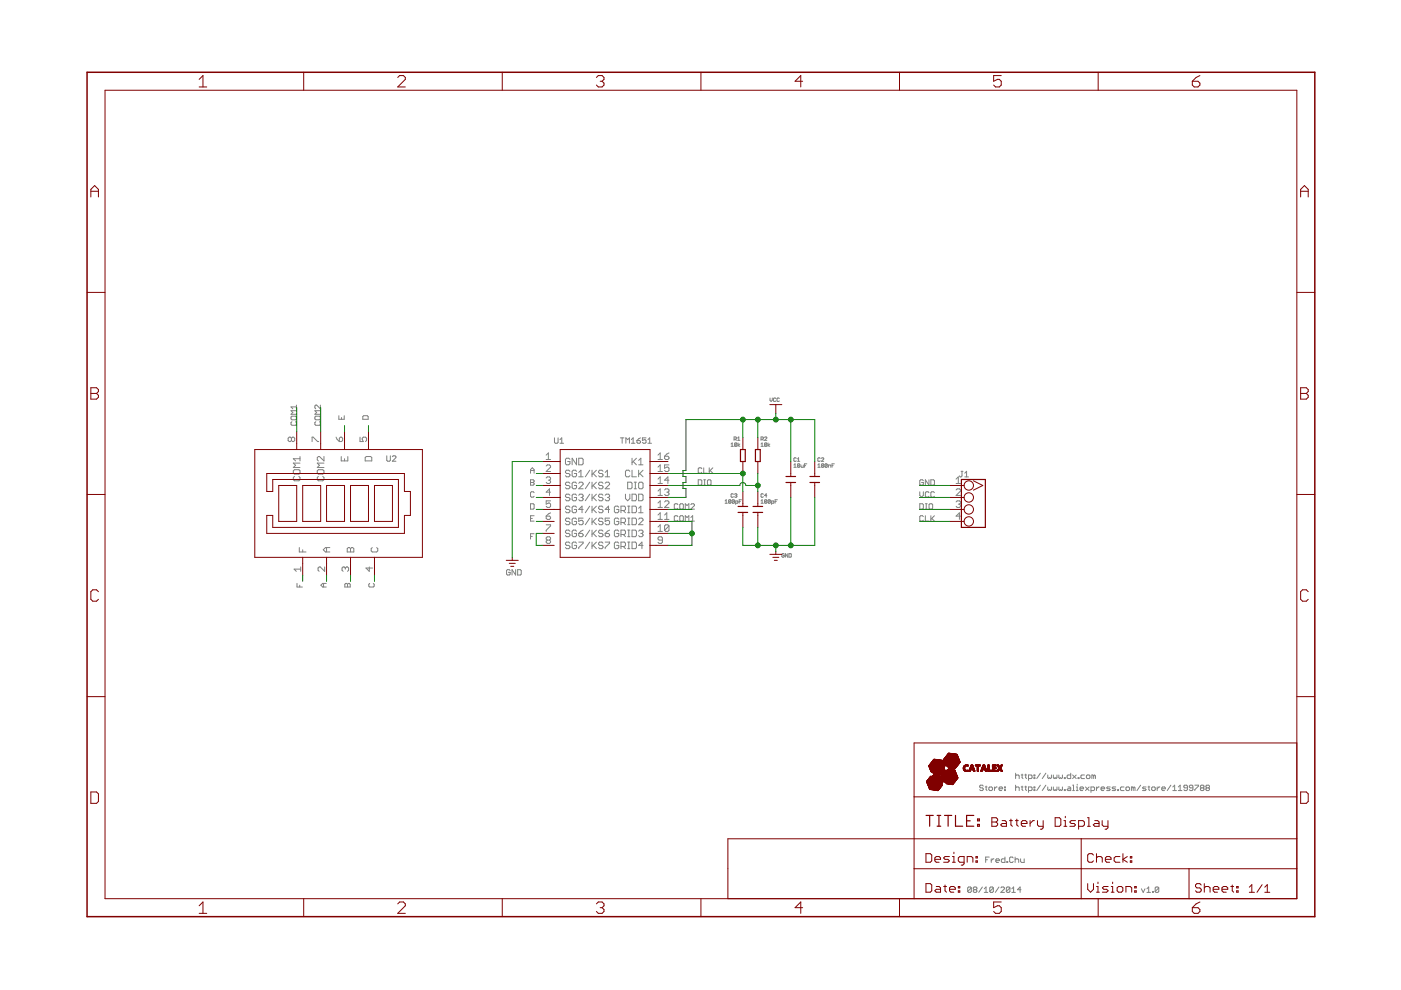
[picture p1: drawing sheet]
<svg xmlns="http://www.w3.org/2000/svg" width="297mm" height="210mm" viewBox="0 0 297 210" stroke-linecap="round" stroke-linejoin="round" font-family="sans-serif">
<g fill="none" stroke="#808080" stroke-width=".21">
<path d="M61.8 92.9l-.2-.2-.5 .2v.5l.2 .2 .5-.2M61.8 92.9l.2-.2 .5 .2v.5l-.2 .2-.5-.2M61.8 92.9v.5M61.9 89.4l-.2 .2v.4l.2 .2h.8l.1-.2v-.4l-.1-.2M61.9 88.2h.8l.1 .2v.4l-.1 .2h-.8l-.2-.2v-.4zM62.2 99.8l.2-.2h1l.2 .2v.5l-.2 .2h-1l-.2-.2zM62.8 85.9v.8M62.8 87.1h-1.1l.4 .4-.4 .3h1.1M62.8 86.3h-1.1l.4 .4M63.6 98.2h-1.4l.5 .5-.5 .4h1.4M63.6 96.8v.9M63.6 97.3h-1.4l.5 .4"/>
<path d="M66.2 93.6v-.9h.2l.9 .9h.3M67 89.4l-.2 .2v.4l.2 .2h.7l.2-.2v-.4l-.2-.2M67 88.2h.7l.2 .2v.4l-.2 .2h-.7l-.2-.2v-.4zM67.5 99.6h.9l.3 .2v.5l-.3 .2h-.9l-.2-.2v-.5zM67.9 87.1h-1.1l.3 .4-.3 .3h1.1M67.9 85.9v.8l-.8-.8-.3 .2v.4l.2 .2M68.7 96.8v.9l-1-.9-.4 .2v.5l.2 .2M68.7 98.2h-1.4l.4 .5-.4 .4h1.4M71.2 92.7l.7 .9M71.8 88.1v.8h1.2v-.8M71.9 92.9l.5-.2 .2 .2v.5l-.2 .2h-.5zM72.3 96.8v.9h1.4v-.9"/>
<path d="M72.4 88.5v.4M73 97.3v.4M76.3 92.7v.9h.7l-.2-.7 .2-.2h.5l.2 .2v.5l-.2 .2M77.1 88.1h.8l.2 .2v.6h-1.2v-.6zM77.4 97l.3-.2h.9l.2 .2v.7h-1.4zM82 96.6v1l.2 .2h.4l.2-.2v-1M83.2 96.8l.2-.2h.4l.1 .2v.2l-.7 .8h.7M112.5 99.8h.7M115.8 98.8l.2-.2h.5l.2 .2v.2l-.9 1h.9M115.8 96.5l.5-.5v1.4M115.8 97.4h.9M117.6 92.8v1l.2 .2h.3l.2-.2v-1"/>
<path d="M118.7 94h.8M118.7 93.2l.4-.4v1.2M120.8 97.4l-.2-.2h-.5l-.2 .2v.9l.2 .3h.5l.2-.3v-.4h-.4M120.8 99.9l-.2-.2h-.5l-.2 .5 .2 .2h.5l.2 .2v.3l-.2 .2h-.5l-.2-.2M122.2 97.2v1.4l-.9-1.4v1.4M122.2 99.9l-.2-.2h-.5l-.2 .2v1l.2 .2h.5l.2-.2v-.5h-.4M122.7 97.2h.7l.2 .2v.9l-.2 .3h-.7zM125 99.7l-.9 1.4M125.5 99.7v1.4M126.4 99.7l-.9 .9M127.8 99.9l-.2-.2h-.5l-.2 .5 .2 .2h.5l.2 .5-.2 .2h-.5l-.2-.2M131.5 92.8h.8"/>
<path d="M131.9 92.8v1.2M132.7 94v-1.2l.4 .4 .4-.4v1.2M133.5 99.9l-.2-.2h-.5l-.2 .2v1l.2 .2h.5l.2-.2M133.9 93.2l.3-.4v1.2M133.9 94h.7M134 99.7v1.4h.9M134 97.2v1.4M134.2 97.9l.7 .7M134.9 97.2l-.9 .9M135 93.4h.6l.2 .4-.2 .2h-.4l-.2-.2zM135.4 98.6h.9M135.4 97.6l.5-.4v1.4"/>
<path d="M135.4 99.7v1.4M135.8 92.8l-.8 .6M136.3 99.7l-.9 .9M137 92.8h-.8v.6l.4-.2 .4 .2v.4l-.2 .2h-.4l-.2-.2M137.4 94h.7M137.4 93.2l.4-.4v1.2M139.5 97.4h.9M139.5 100h.9M139.5 96.5l.5-.5v1.4M139.5 99l.5-.4v1.4M140.9 96.7h.7l.2 .5-.2 .2h-.5l-.2-.2zM141.8 98.6h-.9v.7l.5-.3 .4 .3v.4l-.2 .3h-.5l-.2-.3"/>
<path d="M141.8 96l-.9 .7M148.8 99.4l-.2-.2h-.4l-.2 .2v.7l.2 .2h.4l.2-.2M149.2 99.2v1.1h.8M150.4 99.2v1.1M150.6 99.8l.5 .5M151.1 99.2l-.7 .7M155 94.1l.2-.2v.7M155 94.6h.5M155.6 93.1h.4l.1-.3-.5-.2v.8M155.9 93.1l.2 .3M156.2 94v.5h-.5M156.2 94h-.5v.5"/>
<path d="M156.2 94l-.5 .5M156.4 92.9l.2-.3v.8M156.4 93.4h.5M156.5 93.9v.7M156.9 94.1l-.4 .3 .4 .2M161.4 94.6h.4M161.4 94.1l.2-.2v.7M161.4 93.1h.3l.1-.3-.4-.2v.8M161.6 93.1l.2 .3M162.1 92.8h.5l-.5 .6h.5M162.6 94v.5h-.5M162.6 94h-.5v.5"/>
<path d="M162.6 94l-.5 .5M162.8 93.9v.7M163.2 94.1l-.4 .3 .4 .2M163.3 84.4v.5l.2 .2 .2-.2v-.5M164.5 84.5h-.5v.5h.5M165.2 84.5h-.5v.5h.5M168.3 98.6l.3-.3v.8M168.3 99.1h.5M168.8 97.2l-.1-.1-.4 .1v.5h.5M169.1 97.8h.5M169.1 97.3l.2-.2v.7M169.6 98.5l-.2-.2-.3 .2v.5"/>
<path d="M169.6 98.5v.5l-.2 .1-.3-.1M169.6 98.5l-.5 .5M169.8 98.6l.1 .5h.4v-.5M170.6 98.7h.2M171.1 98.3h-.5v.8M173.4 99.1h.5M173.4 98.6l.3-.3v.8M173.9 97.2l-.1-.1-.4 .1v.5h.5M174.2 97.2l.1-.1 .3 .1-.4 .6h.4M174.6 98.5v.5l-.1 .1-.3-.1M174.6 98.5l-.1-.2-.3 .2v.5M174.6 98.5l-.4 .5"/>
<path d="M175.4 98.5l-.1 .6-.4-.1M175.4 98.5l-.1-.2-.4 .2v.5M175.4 98.5l-.5 .5M175.6 99.1v-.5h.4l.1 .5M176.4 98.7h.2M176.9 98.3h-.5v.8M203.8 99.9h.4M204 99.9v1l-.2 .2-.4-.2M62.4 101l-.2 .2v.5l.2 .2h1l.2-.2v-.5l-.2-.2M63.5 116.1v.9h1.4M64.2 116.6v.4M67.5 101l-.2 .2v.5l.2 .2h.9l.3-.2v-.5l-.3-.2"/>
<path d="M69.2 116.1v.9M69.9 116.1h-.9l-.5 .5 .5 .4h.9M73.6 116.3l.3-.2 .4 .2 .5-.2 .2 .2v.7h-1.4zM74.3 116.3v.7M78.9 116.1l-.2 .2v.5l.2 .2h1l.2-.2v-.5l-.2-.2M112.5 100.3v-.7l.4-.4 .3 .4v.7M112.5 101.7h.6l.1 .2-.1 .4 .1 .4-.1 .2h-.6zM112.5 106.8h.6l.1 .2v.8l-.1 .1h-.6zM112.5 102.3h.6M112.5 109.9h.4M112.5 113.7h.4M113.2 104.5l-.1-.2h-.4l-.2 .2v.7l.2 .2h.4l.1-.2"/>
<path d="M113.2 109.3h-.7v1.2h.7M113.2 113.2h-.7v1.1M115.8 101.3l.2-.2h.5l.2 .2-.2 .5M115.8 109.4h.7l.2 .5-.2 .2h-.5l-.2-.2zM115.8 111.3h.9v.2l-.9 .9v.3M116 114.5l-.2 .2 .2 .5h.5l.2-.2-.2-.5M116 114.5l-.2-.2 .2-.5h.5l.2 .2-.2 .5M116 114.5h.5M116.3 101.8h.2M116.5 101.8l.2 .2-.2 .5h-.5l-.2-.2M116.7 106.2h-.9v.7l.5-.2 .4 .2v.5l-.2 .2h-.5l-.2-.2M116.7 104.4h-.9l.7-.7v1.4"/>
<path d="M116.7 108.7l-.9 .7M120.8 105l-.2-.2h-.5l-.2 .4 .2 .3h.5l.2 .2v.2l-.2 .3h-.5l-.2-.3M120.8 102.5l-.2-.3h-.5l-.2 .5 .2 .2h.5l.2 .3v.2l-.2 .2h-.5l-.2-.2M120.8 107.5l-.2-.2h-.5l-.2 .5 .2 .2h.5l.2 .2v.3l-.2 .2h-.5l-.2-.2M120.8 110.1l-.2-.2h-.5l-.2 .4 .2 .3h.5l.2 .2v.2l-.2 .3h-.5l-.2-.3M120.8 112.6l-.2-.2h-.5l-.2 .5 .2 .2h.5l.2 .2v.3l-.2 .2h-.5l-.2-.2M120.8 115.2l-.2-.3h-.5l-.2 .5 .2 .2h.5l.2 .3v.2l-.2 .2h-.5l-.2-.2M122.2 105l-.2-.2h-.5l-.2 .2v.9l.2 .3h.5l.2-.3v-.4h-.4M122.2 102.5l-.2-.3h-.5l-.2 .3v.9l.2 .2h.5l.2-.2v-.5h-.4M122.2 107.5l-.2-.2h-.5l-.2 .2v1l.2 .2h.5l.2-.2v-.5h-.4M122.2 110.1l-.2-.2h-.5l-.2 .2v.9l.2 .3h.5l.2-.3v-.4h-.4M122.2 112.6l-.2-.2h-.5l-.2 .2v1l.2 .2h.5l.2-.2v-.5h-.4"/>
<path d="M122.2 115.2l-.2-.3h-.5l-.2 .3v.9l.2 .2h.5l.2-.2v-.5h-.4M122.7 105l.2-.2h.5l.2 .2-.2 .5M122.7 102.5l.2-.3h.5l.2 .3v.2l-.9 .9h.9M122.7 113.1h.7l.2 .5-.2 .2h-.5l-.2-.2zM122.7 114.9h.9v.3l-.9 .9v.2M122.7 101.1h.9M122.7 100.2l.5-.5v1.4M123.2 105.5h.2M123.4 105.5l.2 .2-.2 .5h-.5l-.2-.3M123.6 109.9h-.9v.7l.5-.3 .4 .3v.4l-.2 .3h-.5l-.2-.3M123.6 108h-.9l.7-.7v1.4M123.6 112.4l-.9 .7"/>
<path d="M125 102.2l-.9 1.4M125 104.8l-.9 1.4M125 107.3l-.9 1.4M125 109.9l-.9 1.4M125 112.4l-.9 1.4M125 114.9l-.9 1.4M125.5 102.2v1.4M125.5 104.8v1.4M125.5 107.3v1.4M125.5 109.9v1.4M125.5 112.4v1.4M125.5 114.9v1.4"/>
<path d="M125.8 108l.6 .7M125.8 100.4l.6 .7M125.8 102.9l.6 .7M125.8 105.5l.6 .7M125.8 110.6l.6 .7M125.8 113.1l.6 .7M125.8 115.6l.6 .7M126.4 102.2l-.9 1M126.4 104.8l-.9 .9M126.4 107.3l-.9 .9M126.4 109.9l-.9 .9M126.4 112.4l-.9 .9"/>
<path d="M126.4 114.9l-.9 1M127.8 110.1l-.2-.2h-.5l-.2 .4 .2 .3h.5l.2 .4-.2 .3h-.5l-.2-.3M127.8 105l-.2-.2h-.5l-.2 .4 .2 .3h.5l.2 .4-.2 .3h-.5l-.2-.3M127.8 102.5l-.2-.3h-.5l-.2 .5 .2 .2h.5l.2 .5-.2 .2h-.5l-.2-.2M127.8 107.5l-.2-.2h-.5l-.2 .5 .2 .2h.5l.2 .5-.2 .2h-.5l-.2-.2M127.8 112.6l-.2-.2h-.5l-.2 .5 .2 .2h.5l.2 .5-.2 .2h-.5l-.2-.2M127.8 115.2l-.2-.3h-.5l-.2 .5 .2 .2h.5l.2 .5-.2 .2h-.5l-.2-.2M128.3 113.1h.7l.2 .5-.2 .2h-.5l-.2-.2zM128.3 100.2l.5-.5v1.4M128.3 102.5l.2-.3h.5l.2 .3v.2l-.9 .9h.9M128.3 101.1h.9M128.3 105l.2-.2h.5l.2 .2-.2 .5"/>
<path d="M128.3 114.9h.9v.3l-.9 .9v.2M128.8 105.5h.2M129 105.5l.2 .2-.2 .5h-.5l-.2-.3M129.2 109.9h-.9v.7l.5-.3 .4 .3v.4l-.2 .3h-.5l-.2-.3M129.2 108h-.9l.7-.7v1.4M129.2 112.4l-.9 .7M131.2 107.5l-.2-.2h-.5l-.2 .2v1l.2 .2h.5l.2-.2v-.5h-.5M131.2 110.1l-.2-.2h-.5l-.2 .2v.9l.2 .3h.5l.2-.3v-.4h-.5M131.2 112.6l-.2-.2h-.5l-.2 .2v1l.2 .2h.5l.2-.2v-.5h-.5M131.2 115.2l-.2-.3h-.5l-.2 .3v.9l.2 .2h.5l.2-.2v-.5h-.5M131.7 115.9h.7l.2-.3v-.4l-.2-.3h-.7v1.4M131.7 108.2h.7l.2-.2v-.5l-.2-.2h-.7v1.4"/>
<path d="M131.7 110.8h.7l.2-.2v-.5l-.2-.2h-.7v1.4M131.7 113.3h.7l.2-.2v-.5l-.2-.2h-.7v1.4M132.1 115.9l.5 .4M132.1 113.3l.5 .5M132.1 110.8l.5 .5M132.1 108.2l.5 .5M132.6 104.8v.9l.5 .5 .4-.5v-.9M133.1 102.2h.7l.2 .3v.9l-.2 .2h-.7zM133.1 107.3h.4M133.1 108.7h.4M133.1 109.9h.4M133.1 111.3h.4"/>
<path d="M133.1 112.4h.4M133.1 113.8h.4M133.1 114.9h.4M133.1 116.3h.4M133.3 107.3v1.4M133.3 109.9v1.4M133.3 112.4v1.4M133.3 114.9v1.4M134 104.8h.7l.2 .2v.9l-.2 .3h-.7zM134 114.9h.7l.2 .3v.9l-.2 .2h-.7zM134 112.4h.7l.2 .2v1l-.2 .2h-.7zM134 107.3h.7l.2 .2v1l-.2 .2h-.7z"/>
<path d="M134 109.9h.7l.2 .2v.9l-.2 .3h-.7zM134.5 102.2h.4M134.5 103.6h.4M134.7 102.2v1.4M135.4 112.6l.2-.2h.5l.2 .2-.2 .5M135.4 104.8h.7l.2 .2v.9l-.2 .3h-.7zM135.4 110.1l.2-.2h.5l.2 .2v.2l-.9 1h.9M135.4 108.7h.9M135.4 107.8l.5-.5v1.4M135.6 102.2h.5l.2 .3v.9l-.2 .2h-.5l-.2-.2v-.9zM135.6 100.4l.7 .7M135.9 113.1h.2"/>
<path d="M136.1 113.1l.2 .2-.2 .5h-.5l-.2-.2M136.3 115.6h-.9l.7-.7v1.4M139.5 102.5h.9M139.5 105.1h.9M139.5 107.6h.9M139.5 110.1h.9M139.5 111.7l.5-.4v1.4M139.5 101.6l.5-.5v1.4M139.5 104.1l.5-.4v1.4M139.5 106.7l.5-.5v1.4M139.5 109.2l.5-.5v1.4M139.5 112.7h.9"/>
<path d="M140.4 114.5h-.7l-.2-.2 .2-.5h.5l.2 .2v1l-.2 .2h-.5l-.2-.2M140.9 103.9l.2-.2h.5l.2 .2-.2 .5M140.9 106.4l.2-.2h.5l.2 .2v.3l-.9 .9h.9M140.9 110.1h.9M140.9 109.2l.5-.5v1.4M141.4 104.4h.2M141.6 104.4l.2 .2-.2 .5h-.5l-.2-.3M141.8 101.8h-.9l.7-.7v1.4M141.8 111.5l-.2-.2h-.5l-.2 .2v.9M141.8 111.5v.9l-.2 .3h-.5l-.2-.3M141.8 111.5l-.9 .9M143.7 107l-.2-.2h-.3l-.2 .2v.8l.2 .1h.3l.2-.1"/>
<path d="M143.7 109.5l-.2-.2h-.3l-.2 .2v.8l.2 .2h.3l.2-.2M144.1 107l.2-.2h.4l.2 .2v.8l-.2 .1h-.4l-.2-.1zM144.3 109.3h.4l.2 .2v.8l-.2 .2h-.4l-.2-.2v-.8zM145.3 110.5v-1.2l.4 .4 .3-.4v1.2M145.3 107.9v-1.1l.4 .4 .3-.4v1.1M146.5 107l.2-.2h.3l.2 .2v.2l-.7 .7h.7M146.5 110.5h.7M146.5 109.7l.4-.4v1.2M148 101.7h.6l.2 .2v.8l-.2 .2h-.6zM149.2 101.7h.4M149.2 102.9h.4M149.4 101.7v1.2"/>
<path d="M150.2 101.7h.4l.1 .2v.8l-.1 .2h-.4l-.2-.2v-.8zM153.7 106.2l.3-.2v.7M153.7 106.7h.5M155 106.1l-.2-.1-.3 .1v.5M155 106.1v.5l-.2 .1-.3-.1M155 106.1l-.5 .5M155.5 104.8l-.1-.1-.4 .1 .1 .6 .4-.1M155.7 106.1l-.1 .6-.4-.1M155.7 106.1l-.4-.1-.1 .6M155.7 106.1l-.5 .5M155.7 104.8l.4-.1 .1 .1-.1 .3M156 106.7l.5-.1-.2-.4h-.3v.8"/>
<path d="M156 105.1h.1M156.1 105.1l.1 .1-.1 .2-.4-.1M156.7 106.3h.3M157.2 106h-.5v.7M161.4 106.2l.2-.2v.7M161.4 106.7h.4M161.8 104.8l-.1-.1-.3 .1 .1 .6 .3-.1M162.6 106.1l-.1-.1-.4 .1v.5M162.6 106.1v.5l-.1 .1-.4-.1M162.6 106.1l-.5 .5M162.6 105.1h-.5l.4-.4v.7M163.3 106.1l-.1-.1-.4 .1v.5"/>
<path d="M163.3 106.1l-.1 .6-.4-.1M163.3 106.1l-.5 .5M163.6 106.7l.5-.1-.1-.4h-.4v.8M164.3 106.3h.3M164.8 106h-.5v.7M166.3 117.5l-.1-.1-.4 .1 .1 .6 .4-.1v-.2h-.3M167 117.4v.7l-.5-.7v.7M167.3 117.4l.5 .1-.1 .6h-.4zM195 106.8h.6l.2 .2v.8l-.2 .1h-.6zM195 104.3v.7l.4 .4 .4-.4v-.7M195.8 101.9l-.2-.2h-.4l-.2 .2v.8l.2 .2h.4l.2-.2v-.4h-.4M195.8 109.5l-.2-.2h-.4l-.2 .2v.8l.2 .2h.4l.2-.2"/>
<path d="M196.2 107.9h.4M196.2 106.8h.4M196.2 109.3v1.2h.8M196.4 106.8v1.1M197 104.5l-.2-.2h-.4l-.2 .2v.7l.2 .2h.4l.2-.2M197 101.7v1.2l-.8-1.2v1.2M197 107l.2-.2h.3l.2 .2v.8l-.2 .1h-.3l-.2-.1zM197.4 101.7h.5l.2 .2v.8l-.2 .2h-.5zM197.4 109.3v1.2M197.5 109.9l.6 .6M198.1 104.5l-.2-.2h-.4l-.1 .2v.7l.1 .2h.4l.2-.2M198.1 109.3l-.7 .8"/>
<path d="M202.7 101.6l.5-.5v1.4M202.7 102.5h.9M202.7 103.9l.2-.2h.5l.2 .2v.2l-.9 1h.9M202.7 106.4l.2-.2h.5l.2 .2-.2 .5M203.2 106.9h.2M203.4 106.9l.2 .2-.2 .5h-.5l-.2-.2M203.6 109.4h-.9l.7-.7v1.4M204.6 101.1h.7M204.6 100.3l.3-.4v1.2M63 123.7v.8h1.1M63.5 124.1v.4M63.8 120.7h-1.4l.4 .4"/>
<path d="M63.8 120.2v.9M68.6 123.7v.8M68.8 120.2v.9l-.9-.9h-.2l-.3 .2v.5l.3 .2M69.2 123.7h-.8l-.4 .4 .4 .4h.8M73.1 123.9l.2-.2 .4 .2 .4-.2 .2 .2v.6h-1.2zM73.2 120.4l-.2-.2-.5 .2v.5l.2 .2M73.2 120.4l.2-.2 .5 .2v.5l-.2 .2M73.2 120.4v.3M73.7 123.9v.6M78.3 120.2v.9l-.7-.7h1.4M78.4 123.7l-.2 .2v.4l.2 .2h.7l.2-.2v-.4l-.2-.2M108.2 121l-.2-.2h-.4l-.2 .2v.7l.2 .2h.4l.2-.2v-.4h-.4"/>
<path d="M109.3 120.8v1.1l-.7-1.1v1.1M109.7 120.8h.6l.2 .2v.7l-.2 .2h-.6zM208.5 166.7l-.2-.2h-.4l-.2 .4 .2 .1h.4l.2 .4-.2 .2h-.4l-.2-.2M208.9 166.9h.4M209.1 166.7v.7l.2 .2M209.7 167l.1-.1h.4l.2 .1v.4l-.2 .2h-.4l-.1-.2zM210.8 166.9v.7M211.4 166.9l-.6 .3M211.8 167.2h.8l-.2-.3h-.4l-.2 .1v.4l.2 .2h.4M213 166.9h.2v.1h-.2zM213 167.4h.2v.2h-.2zM215.3 167l.2-.1h.4l.2 .1v.6"/>
<path d="M215.3 163.9v1.2M215.3 166.5v1.1M215.3 164.5l.2-.2h.4l.2 .2v.6M216.5 166.9h.4M216.5 164.3h.4M216.7 164.1v.8l.2 .2M216.7 166.7v.7l.2 .2M217.3 166.9h.4M217.3 164.3h.4M217.5 164.1v.8l.2 .2M217.5 166.7v.7l.2 .2M218.1 167.6h.5l.2-.2v-.4l-.2-.1h-.5v1.1"/>
<path d="M218.1 165.1h.5l.2-.2v-.4l-.2-.2h-.5v1.2M219.2 166.9h.2v.1h-.2zM219.2 167.4h.2v.2h-.2zM219.2 164.3h.2v.2h-.2zM219.2 164.9h.2v.2h-.2zM220.6 166.5l-.8 1.1M220.6 163.9l-.8 1.2M221.7 166.5l-.7 1.1M221.7 163.9l-.7 1.2M222.1 164.3v.6l.3 .2 .1-.2 .2 .2 .2-.2v-.6M222.1 166.9v.5l.3 .2 .1-.2 .2 .2 .2-.2v-.5M223.3 166.9v.5l.2 .2 .2-.2 .2 .2 .2-.2v-.5"/>
<path d="M223.3 164.3v.6l.2 .2 .2-.2 .2 .2 .2-.2v-.6M224.5 164.3v.6l.2 .2 .2-.2 .2 .2 .2-.2v-.6M224.5 166.9v.5l.2 .2 .2-.2 .2 .2 .2-.2v-.5M225.7 167.4h.1v.2h-.1zM225.7 164.9h.1v.2h-.1zM226.4 166.9h.4l.2 .1v.6h-.6l-.1-.2 .1-.2h.6M227 163.9v1.2h-.6l-.1-.2v-.4l.1-.2h.6M227.4 166.5h.2v1.1M227.4 167.6h.4M227.4 164.3l.8 .8M228.2 164.3l-.8 .8M228.2 167.6h.4"/>
<path d="M228.2 166.9h.2v.7M228.4 166.3v.2M228.6 164.9h.2v.2h-.2zM229 167.2h.7l-.1-.3h-.4l-.2 .1v.4l.2 .2h.4M229.9 164.3h-.5l-.2 .2v.4l.2 .2h.5M230.1 166.9l.8 .7M230.3 164.5l.2-.2h.4l.2 .2v.4l-.2 .2h-.4l-.2-.2zM230.9 166.9l-.8 .7M231.3 167.6h.6l.2-.2v-.4l-.2-.1h-.6v1.1M231.9 164.5l-.4-.2v.8M231.9 164.5v.6M231.9 164.5l.2-.2 .2 .2v.6"/>
<path d="M232.5 166.9v.7M233 166.9l-.5 .3M233.4 167.2h.8l-.2-.3h-.4l-.2 .1v.4l.2 .2h.4M235.4 166.9h-.6l-.2 .1 .8 .4-.2 .2h-.6M236.6 166.9h-.6l-.2 .1 .2 .2h.4l.2 .2-.2 .2h-.6M237 167.4h.2v.2h-.2zM238.3 166.9h-.6l-.1 .1v.4l.1 .2h.6M238.7 167l.2-.1h.4l.2 .1v.4l-.2 .2h-.4l-.2-.2zM240.3 167l-.4-.1v.7M240.3 167v.6M240.3 167l.2-.1 .1 .1v.6M241.8 166.5l-.7 1.1"/>
<path d="M243 166.9h-.6l-.2 .1 .8 .4-.2 .2h-.6M243.4 166.9h.4M243.6 166.7v.7l.2 .2M244.2 167l.2-.1h.4l.1 .1v.4l-.1 .2h-.4l-.2-.2zM245.3 166.9v.7M245.9 166.9l-.6 .3M246.3 167.2h.8l-.2-.3h-.4l-.2 .1v.4l.2 .2h.4M248.2 166.5l-.7 1.1M248.7 167.6h.7M248.7 166.9l.3-.4v1.1M249.8 167.6h.8M249.8 166.9l.4-.4v1.1"/>
<path d="M251.8 167h-.6l-.2-.1 .2-.4h.4l.2 .2v.7l-.2 .2h-.4l-.2-.2M252.9 167h-.6l-.1-.1 .1-.4h.4l.2 .2v.7l-.2 .2h-.4l-.1-.2M253.3 166.5h.8v.2l-.8 .7v.2M254.7 167l-.2-.1 .2-.4h.4l.2 .2-.2 .3M254.7 167h.4M254.7 167l-.2 .2 .2 .4h.4l.2-.2-.2-.4M255.9 167l-.2-.1 .2-.4h.3l.2 .2-.2 .3M255.9 167h.3M255.9 167l-.2 .2 .2 .4h.3l.2-.2-.2-.4M205.9 188.3l-.2-.2h-.3l-.2 .2v.7M205.9 188.3v.7l-.2 .2h-.3l-.2-.2M205.9 188.3l-.7 .7"/>
<path d="M206.5 188.6l-.1-.2 .1-.3h.4l.2 .2-.2 .3M206.5 188.6l-.1 .2 .1 .4h.4l.2-.2-.2-.4M206.5 188.6h.4M208.3 188.1l-.8 1.1M208.7 189.2h.7M208.7 188.4l.4-.3v1.1M209 182.3h.4M209.7 181.7h-.7v1.2M210.2 182.1v.8M210.6 188.3l-.2-.2h-.4l-.2 .2v.7M210.6 188.3v.7l-.2 .2h-.4l-.2-.2M210.6 188.3l-.8 .7"/>
<path d="M210.7 182.1l-.5 .4M211.1 182.5h.8l-.2-.4h-.4l-.2 .2v.4l.2 .2h.4M211.8 188.1l-.8 1.1M212.2 188.3l.2-.2h.4l.2 .2v.1l-.8 .8h.8M213.1 181.7v1.2h-.6l-.2-.2v-.4l.2-.2h.6M213.5 182.7h.2v.2h-.2zM214.1 188.3l-.2-.2h-.3l-.2 .2v.7M214.1 188.3v.7l-.2 .2h-.3l-.2-.2M214.1 188.3l-.7 .7M214.5 189.2h.8M214.5 188.4l.4-.3v1.1M214.8 181.9l-.2-.2h-.4l-.1 .2v.8l.1 .2h.4l.2-.2"/>
<path d="M215.2 182.3l.2-.2h.4l.2 .2v.6M215.2 181.7v1.2M216.4 182.1v.6l.2 .2h.5v-.8M216.5 188.6h-.8l.6-.5v1.1M242 188.4l.4 .8 .4-.8M243.2 189.2h.7M243.2 188.4l.3-.3v1.1M244.3 189h.2v.2h-.2zM245.7 188.3l-.2-.2h-.4l-.2 .2v.7M245.7 188.3v.7l-.2 .2h-.4l-.2-.2M245.7 188.3l-.8 .7"/>
</g>
<g fill="none" stroke="#800000" stroke-width=".25">
<path d="M157 95.3h1v2.6h-1zM160.2 95.3h1v2.6h-1zM156.5 107.4h2M156.5 108.6h2M159.7 107.4h2M159.7 108.6h2M166.6 101h2.1M166.6 102.3h2.1M171.7 101h2.1M171.7 102.3h2.1M203.8 101.7h5.1v10.1h-5.1zM196.3 172.9h1.6"/>
<path d="M197.1 172.9v2.3M198.7 172.9h.8M198.7 175.2h.8M199.1 172.9v2.3M200.3 172.9h1.5M201 172.9v2.3M202.6 172.9v2.3h1.5M204.9 174h.8M206.5 172.9h-1.6v2.3h1.6M207.3 174.8h.3v.4h-.3zM207.3 173.7h.3v.3h-.3z"/>
</g>
<g fill="none" stroke="#800000" stroke-width=".21">
<path d="M22.3 19.1h252.7v171.4h-252.7zM42.2 16.8l.8-.8v2.4M42.2 18.4h1.6M64.4 15.3v3.8M84.3 16.4l.4-.4h.8l.4 .4v.4l-1.6 1.6h1.6M106.5 15.3v3.8M126.4 16.4l.5-.4h.8l.4 .4v.4l-.4 .4M127.3 17.2h.4M127.7 17.2l.4 .4v.4l-.4 .4h-.8l-.5-.4M148.6 15.3v3.8M170.2 17.2h-1.6l1.2-1.2v2.4M190.7 15.3v3.8"/>
<path d="M212.3 16h-1.6v1.2l.8-.4h.4l.4 .4v.8l-.4 .4h-.8l-.4-.4M232.8 15.3v3.8M252.8 17.2h1.2l.4 .4v.4l-.4 .4h-.8l-.4-.4zM254.4 16l-.8 .4-.8 .8M19.3 41.8v-1.6l.8-.9 .8 .9v1.6M19.3 40.6h1.6M275.8 40.6h1.6M275.8 41.8v-1.6l.8-.9 .8 .9v1.6M18.5 62h3.8M275 62h3.8M19.3 82.2h1.2l.4 .4v.4l-.4 .4 .4 .4v.4l-.4 .4h-1.2zM19.3 83.4h1.2"/>
<path d="M54 95.3h35.6v22.9h-35.6zM62.9 91.5v3.8M68 91.5v3.8M73 91.5v3.8M78.1 91.5v3.8M115 97.9h3.8M118.8 95.3h19v22.9h-19zM137.8 97.9h3.8M157.5 92.8v2.5M157.5 97.9v2.5M160.7 92.8v2.5M160.7 97.9v2.5"/>
<path d="M163.2 85.8h2.6M164.5 85.8v1.9M167.7 97.9v3.1M172.7 97.9v3.1M275.8 82.2h1.2l.4 .4v.4l-.4 .4 .4 .4v.4l-.4 .4h-1.2zM275.8 83.4h1.2M18.5 104.8h3.8M56.6 100.4h29.1v3.8h1.3v5.1h-1.3v3.8h-29.1v-3.8h1.2v2.5h26.7v-10.1h-26.7v2.5h-1.2zM59.1 102.9h3.8v7.7h-3.8zM64.2 102.9h3.8v7.7h-3.8zM64.2 118.2v3.8M69.2 102.9h3.8v7.7h-3.8z"/>
<path d="M69.2 118.2v3.8M74.3 102.9h3.8v7.7h-3.8zM74.3 118.2v3.8M79.4 102.9h3.8v7.7h-3.8zM79.4 118.2v3.8M107.3 118.8h2.6M108 119.4h1.2M108.6 118.2v.6M115 102.9h3.8M115 105.5h3.8M115 108h3.8M115 110.6h2.5"/>
<path d="M115 100.4h3.8M115 113.1h2.5M115 115.6h2.5M137.8 102.9h3.8M137.8 105.5h3.8M137.8 108h3.8M137.8 110.6h3.8M137.8 100.4h3.8M137.8 113.1h3.8M137.8 115.6h3.8M157.5 104.2v3.2M157.5 108.6v3.2"/>
<path d="M160.7 104.2v3.2M160.7 108.6v3.2M163.2 117.5h2.6M163.9 118.2h1.2M164.2 118.8h.6M164.5 116.9v.6M167.7 102.3v3.2M172.7 102.3v3.2M201.3 102.9h3.1M201.3 105.5h3.1M201.3 108h3.1M201.3 110.6h3.1"/>
<path d="M206.4 101.9l2 1-2 1M275 104.8h3.8M20.9 125.5l-.4-.4h-.8l-.4 .4v1.6l.4 .4h.8l.4-.4M108.3 120.1h.6M277.4 125.5l-.4-.4h-.8l-.4 .4v1.6l.4 .4h.8l.4-.4M18.5 147.7h3.8M275 157.5h-81.2v33M275 147.7h3.8M19.3 167.9h1.2l.4 .4v1.6l-.4 .4h-1.2zM193.7 177.8h-39.4v12.7M193.8 177.8h81.2M193.8 169h81.2"/>
<path d="M210.3 173.4h.9l.3 .3v.3l-.3 .3 .3 .3v.3l-.3 .3h-.9zM210.3 174.3h.9M212.5 174h.6l.3 .3v.9h-.9l-.3-.3 .3-.3h.9M214 174h.7M214.3 173.7v1.2l.4 .3M215.3 174h.6M215.6 173.7v1.2l.3 .3M216.5 174.6h1.2v-.3l-.3-.3h-.6l-.3 .3v.6l.3 .3h.6M218.4 174v1.2M219.3 174h-.3l-.6 .6M220 174v.9l.3 .3h.9M221.2 174v1.5l-.3 .3h-.3"/>
<path d="M223.7 173.4h.9l.3 .3v1.2l-.3 .3h-.9zM225.6 175.2h.6M225.6 174h.3v1.2M225.9 173.1v.3M228 174h-.9l-.3 .3 .3 .3h.6l.3 .3-.3 .3h-.9M228.7 175.2h.9l.3-.3v-.6l-.3-.3h-.9v1.8M229.2 177.8v12.7M230.6 173.4h.3v1.8M230.6 175.2h.6M232.1 174h.6l.3 .3v.9h-.9l-.3-.3 .3-.3h.9M233.7 174v.9l.3 .3h.9M234.9 174v1.5l-.3 .3h-.3"/>
<path d="M275.8 167.9h1.2l.4 .4v1.6l-.4 .4h-1.2zM42.2 192l.8-.8v2.5M42.2 193.7h1.6M64.4 190.5v3.9M84.3 191.6l.4-.4h.8l.4 .4v.4l-1.6 1.7h1.6M106.5 190.5v3.9M126.4 191.6l.5-.4h.8l.4 .4v.4l-.4 .4M127.3 192.4h.4M127.7 192.4l.4 .4v.5l-.4 .4h-.8l-.5-.4M148.6 190.5v3.9M170.2 192.4h-1.6l1.2-1.2v2.5M190.7 190.5v3.9"/>
<path d="M193.8 184.2h81.2M196.3 187.3h.9l.3 .3v1.3l-.3 .3h-.9zM196.3 181h.9l.3 .3v1.2l-.3 .3h-.9zM198.2 182.2h1.2v-.3l-.3-.3h-.6l-.3 .3v.6l.3 .3h.6M198.5 188h.6l.3 .3v.9h-.9l-.3-.3 .3-.3h.9M200.1 188h.6M200.4 187.6v1.3l.3 .3M201.3 181.6h-.9l-.3 .3 .3 .3h.6l.3 .3-.3 .3h-.9M201.3 188.6h1.2v-.3l-.3-.3h-.6l-.3 .3v.6l.3 .3h.6M201.9 182.8h.6M201.9 181.6h.3v1.2M202.2 180.7v.3"/>
<path d="M203.2 188.9h.3v.3h-.3zM203.2 188h.3v.3h-.3zM204.4 182.8h-.9l-.3-.3v-.6l.3-.3h.9v1.5l-.3 .3h-.3M205.1 182.8v-1.2h.9l.3 .3v.9M206.9 182.5h.3v.3h-.3zM206.9 181.6h.3v.3h-.3zM212.3 191.2h-1.6v1.2l.8-.4h.4l.4 .4v.9l-.4 .4h-.8l-.4-.4M230.6 187.3v1.3l.6 .6 .6-.6v-1.3M231.8 181.3l-.3-.3h-.6l-.3 .3v1.2l.3 .3h.6l.3-.3M232.5 181.9l.3-.3h.6l.3 .3v.9M232.5 189.2h.6M232.5 188h.3v1.2"/>
<path d="M232.5 181v1.8M232.8 187v.3M232.8 190.5v3.9M234.4 182.2h1.2v-.3l-.3-.3h-.6l-.3 .3v.6l.3 .3h.6M234.9 188h-.9l-.3 .3 .3 .3h.6l.3 .3-.3 .3h-.9M235.6 189.2h.6M235.6 188h.3v1.2M235.9 187v.3M236.9 188.3l.3-.3h.6l.3 .3v.6l-.3 .3h-.6l-.3-.3zM237.4 181.6h-.9l-.3 .3v.6l.3 .3h.9M238.1 181v1.8M238.7 189.2v-1.2h.9l.3 .3v.9"/>
<path d="M239 181.6l-.9 .6 .9 .6M239.6 182.5h.4v.3h-.4zM239.6 181.6h.4v.3h-.4zM240.6 188.9h.3v.3h-.3zM240.6 188h.3v.3h-.3zM252.1 184.2v6.3M252.8 192.4h1.2l.4 .4v.5l-.4 .4h-.8l-.4-.4zM254.4 191.2l-.8 .4-.8 .8M254.7 187.6l-.3-.3h-.6l-.3 .3v.4l.3 .3h.6l.3 .3v.3l-.3 .3h-.6l-.3-.3M255.3 187.3v1.9M255.3 188.3l.4-.3h.5l.4 .3v.9M257.2 188.6h1.2v-.3l-.3-.3h-.6l-.3 .3v.6l.3 .3h.6"/>
<path d="M259.1 188.6h1.2v-.3l-.3-.3h-.6l-.3 .3v.6l.3 .3h.6M260.9 188h.7M261.3 187.6v1.3l.3 .3M262.2 188.9h.3v.3h-.3zM262.2 188h.3v.3h-.3zM264.9 188.1l.5-.5v1.6M264.9 189.2h1.1M267.6 187.6l-1.1 1.6M268.2 189.2h1M268.2 188.1l.5-.5v1.6"/>
<circle cx="205.4" cy="102.9" r=".99"/>
<circle cx="205.4" cy="108" r=".99"/>
<circle cx="205.4" cy="105.5" r=".99"/>
<circle cx="205.4" cy="110.6" r=".99"/>
</g>
<path d="M18.5 15.3h260.3v179.1h-260.3z" fill="none" stroke="#800000" stroke-width=".32"/>
<g fill="#800000" stroke="#800000" stroke-width=".21">
<path d="M198.7 167.6h.2z"/>
<path d="M198.6 167.6h.3z"/>
<path d="M198.4 167.5l.6 .1z"/>
<path d="M198.2 167.5l.8 .1z"/>
<path d="M198.1 167.5h.9z"/>
<path d="M197.9 167.5h1.1z"/>
<path d="M197.7 167.4l1.3 .1z"/>
<path d="M197.5 167.4h1.5z"/>
<path d="M197.4 167.4h1.7z"/>
<path d="M197.1 167.4h2z"/>
<path d="M197.1 167.3l2 .1z"/>
<path d="M197.1 167.3h2z"/>
<path d="M197.1 167.3h2.1z"/>
<path d="M197.1 167.2l2.1 .1z"/>
<path d="M197 167.2l2.2 .1z"/>
<path d="M197 167.2h2.2z"/>
<path d="M197 167.1l2.3 .1z"/>
<path d="M197 167.1h2.3z"/>
<path d="M197 167l2.3 .1z"/>
<path d="M197 167h2.3z"/>
<path d="M197 167h2.4z"/>
<path d="M197 166.9l2.4 .1z"/>
<path d="M196.9 166.9h2.5z"/>
<path d="M196.9 166.9h2.6z"/>
<path d="M196.9 166.8l2.6 .1z"/>
<path d="M196.9 166.8h2.6z"/>
<path d="M196.9 166.8h2.7z"/>
<path d="M196.9 166.7l2.7 .1z"/>
<path d="M196.8 166.7l2.8 .1z"/>
<path d="M196.8 166.7h2.8z"/>
<path d="M196.8 166.6l2.8 .1z"/>
<path d="M196.8 166.6l2.9 .1z"/>
<path d="M196.8 166.6h2.9z"/>
<path d="M196.8 166.5l2.9 .1z"/>
<path d="M196.8 166.5h3z"/>
<path d="M196.7 166.5h3z"/>
<path d="M196.7 166.4l3 .1z"/>
<path d="M196.7 166.4h3z"/>
<path d="M196.7 166.3l3 .1z"/>
<path d="M201.8 166.3l.2 .1z"/>
<path d="M196.7 166.3h3z"/>
<path d="M201.7 166.3h.3z"/>
<path d="M201.5 166.3h.6z"/>
<path d="M196.7 166.2l3 .1z"/>
<path d="M201.3 166.2l.8 .1z"/>
<path d="M201.1 166.2l1 .1z"/>
<path d="M196.6 166.2h3.1z"/>
<path d="M201 166.2h1.1z"/>
<path d="M200.8 166.2h1.3z"/>
<path d="M196.6 166.1l3.1 .1z"/>
<path d="M200.6 166.1l1.6 .1z"/>
<path d="M196.6 166.1h3.1z"/>
<path d="M200.6 166.1h1.6z"/>
<path d="M196.6 166l3.1 .1z"/>
<path d="M200.6 166l1.6 .1z"/>
<path d="M196.6 166h3.1z"/>
<path d="M200.6 166h1.7z"/>
<path d="M196.6 166h3.2z"/>
<path d="M196.6 165.9l3.2 .1z"/>
<path d="M200.6 165.9l1.7 .1z"/>
<path d="M196.5 165.9h3.3z"/>
<path d="M200.5 165.9h1.8z"/>
<path d="M196.5 165.9h3.4z"/>
<path d="M200.5 165.9h1.9z"/>
<path d="M196.5 165.8l3.4 .1z"/>
<path d="M200.4 165.8l2 .1z"/>
<path d="M196.5 165.8h3.3z"/>
<path d="M200.4 165.8h2z"/>
<path d="M196.5 165.8h3.4z"/>
<path d="M200.3 165.8h2.2z"/>
<path d="M196.5 165.7l3.3 .1z"/>
<path d="M200.1 165.7l2.4 .1z"/>
<path d="M200 165.7l2.5 .1z"/>
<path d="M196.4 165.7h3.4z"/>
<path d="M200 165.7h2.5z"/>
<path d="M196.5 165.6l3.3 .1z"/>
<path d="M200 165.6l2.5 .1z"/>
<path d="M196.5 165.6l3.2 .1z"/>
<path d="M200 165.6l2.6 .1z"/>
<path d="M196.5 165.6h3.3z"/>
<path d="M200 165.6h2.6z"/>
<path d="M196.6 165.6h3.2z"/>
<path d="M196.5 165.5l3.2 .1z"/>
<path d="M200 165.5l2.6 .1z"/>
<path d="M196.6 165.5h3.1z"/>
<path d="M200 165.5h2.6z"/>
<path d="M200 165.5h2.7z"/>
<path d="M196.6 165.4l3.1 .1z"/>
<path d="M200 165.4l2.7 .1z"/>
<path d="M196.7 165.4h3z"/>
<path d="M199.9 165.4h2.8z"/>
<path d="M199.9 165.4h2.9z"/>
<path d="M196.7 165.3l3 .1z"/>
<path d="M199.9 165.3l2.9 .1z"/>
<path d="M196.7 165.3h2.9z"/>
<path d="M199.9 165.3h2.9z"/>
<path d="M196.8 165.2l2.8 .1z"/>
<path d="M199.9 165.2l2.9 .1z"/>
<path d="M199.9 165.2l3 .1z"/>
<path d="M196.8 165.2h2.8z"/>
<path d="M199.9 165.2h3z"/>
<path d="M199.8 165.2h3.1z"/>
<path d="M196.9 165.1l2.7 .1z"/>
<path d="M199.8 165.1l3.1 .1z"/>
<path d="M196.9 165.1h2.7z"/>
<path d="M199.8 165.1h3.2z"/>
<path d="M197 165l2.5 .1z"/>
<path d="M199.8 165l3.2 .1z"/>
<path d="M197 165h2.5z"/>
<path d="M199.8 165h3.2z"/>
<path d="M199.8 165h3.3z"/>
<path d="M199.7 165h3.4z"/>
<path d="M197 164.9l2.5 .1z"/>
<path d="M199.7 164.9l3.4 .1z"/>
<path d="M197 164.9h2.5z"/>
<path d="M199.7 164.9h3.4z"/>
<path d="M197.1 164.9h2.4z"/>
<path d="M197.1 164.8l2.4 .1z"/>
<path d="M199.7 164.8l3.4 .1z"/>
<path d="M197.1 164.8h2.3z"/>
<path d="M199.7 164.8h3.3z"/>
<path d="M197.2 164.7l2.2 .1z"/>
<path d="M199.7 164.7l3.4 .1z"/>
<path d="M199.7 164.7l3.3 .1z"/>
<path d="M197.2 164.7h2.2z"/>
<path d="M199.7 164.7h3.3z"/>
<path d="M199.6 164.7h3.4z"/>
<path d="M197.3 164.6l2.1 .1z"/>
<path d="M199.6 164.6l3.4 .1z"/>
<path d="M197.3 164.6h2z"/>
<path d="M199.6 164.6h3.4z"/>
<path d="M197.6 164.6h1.7z"/>
<path d="M197.7 164.5l1.7 .1z"/>
<path d="M199.6 164.5l3.3 .1z"/>
<path d="M197.7 164.5l1.6 .1z"/>
<path d="M197.8 164.5h1.4z"/>
<path d="M199.6 164.5h3.3z"/>
<path d="M197.8 164.5h1.2z"/>
<path d="M197.8 164.4l1 .1z"/>
<path d="M199.5 164.4l3.4 .1z"/>
<path d="M197.8 164.4l.8 .1z"/>
<path d="M197.8 164.4h.7z"/>
<path d="M199.6 164.4h3.3z"/>
<path d="M197.9 164.4h.4z"/>
<path d="M197.8 164.3l.3 .1z"/>
<path d="M199.6 164.3l3.3 .1z"/>
<path d="M199.6 164.3h3.2z"/>
<path d="M199.2 164.3h.2z"/>
<path d="M199.7 164.3h3.1z"/>
<path d="M199.1 164.2l.3 .1z"/>
<path d="M199.7 164.2l3.1 .1z"/>
<path d="M198.9 164.2l.5 .1z"/>
<path d="M198.6 164.2h.9z"/>
<path d="M199.7 164.2h3.1z"/>
<path d="M198.4 164.2h1.1z"/>
<path d="M198.3 164.1l1.2 .1z"/>
<path d="M199.8 164.1l3 .1z"/>
<path d="M198.1 164.1h1.4z"/>
<path d="M199.8 164.1h3z"/>
<path d="M198 164.1h1.5z"/>
<path d="M197.9 164.1h1.6z"/>
<path d="M197.9 164l1.7 .1z"/>
<path d="M199.8 164l3 .1z"/>
<path d="M199.9 164l2.8 .1z"/>
<path d="M197.9 164h1.7z"/>
<path d="M199.9 164h2.8z"/>
<path d="M197.9 163.9l1.7 .1z"/>
<path d="M199.9 163.9l2.8 .1z"/>
<path d="M197.9 163.9l1.8 .1z"/>
<path d="M197.9 163.9h1.8z"/>
<path d="M200 163.9h2.7z"/>
<path d="M197.8 163.9h1.9z"/>
<path d="M197.8 163.8l1.9 .1z"/>
<path d="M200 163.8l2.7 .1z"/>
<path d="M200 163.8l2.6 .1z"/>
<path d="M197.8 163.8h2z"/>
<path d="M200 163.8h2.6z"/>
<path d="M197.8 163.8h1.9z"/>
<path d="M197.7 163.7l2.1 .1z"/>
<path d="M200.1 163.7l2.5 .1z"/>
<path d="M197.7 163.7h2.1z"/>
<path d="M200.1 163.7h2.5z"/>
<path d="M197.6 163.7h2.2z"/>
<path d="M197.5 163.7h2.4z"/>
<path d="M197.4 163.6l2.5 .1z"/>
<path d="M200.1 163.6l2.5 .1z"/>
<path d="M197.4 163.6h2.5z"/>
<path d="M200.2 163.6h2.3z"/>
<path d="M200.2 163.6h2.4z"/>
<path d="M197.4 163.6h2.6z"/>
<path d="M197.4 163.5l2.6 .1z"/>
<path d="M200.3 163.5l2.2 .1z"/>
<path d="M204.7 163.5l.4 .1z"/>
<path d="M204.7 163.5l.5 .1z"/>
<path d="M205.4 163.5l.3 .1z"/>
<path d="M206.4 163.5l.3 .1z"/>
<path d="M207.2 163.5l.3 .1z"/>
<path d="M207.9 163.5l.3 .1z"/>
<path d="M208.9 163.5l.3 .1z"/>
<path d="M209.4 163.5l.8 .1z"/>
<path d="M210.4 163.5l.8 .1z"/>
<path d="M211.3 163.5l.4 .1z"/>
<path d="M212.3 163.5l.3 .1z"/>
<path d="M197.4 163.5h2.6z"/>
<path d="M200.3 163.5h2.2z"/>
<path d="M204.6 163.5h.7z"/>
<path d="M205.4 163.5h.3z"/>
<path d="M206.4 163.5h.3z"/>
<path d="M207.2 163.5h.3z"/>
<path d="M207.9 163.5h.3z"/>
<path d="M208.9 163.5h.3z"/>
<path d="M209.4 163.5h.8z"/>
<path d="M210.4 163.5h.8z"/>
<path d="M211.4 163.5h.3z"/>
<path d="M212.2 163.5h.3z"/>
<path d="M197.4 163.4l2.6 .1z"/>
<path d="M200.3 163.4l2.2 .1z"/>
<path d="M204.6 163.4l.7 .1z"/>
<path d="M205.4 163.4l.3 .1z"/>
<path d="M206.4 163.4l.3 .1z"/>
<path d="M207.2 163.4l.3 .1z"/>
<path d="M207.9 163.4l.3 .1z"/>
<path d="M208.9 163.4l.3 .1z"/>
<path d="M209.4 163.4l.8 .1z"/>
<path d="M210.4 163.4l.8 .1z"/>
<path d="M211.4 163.4l.3 .1z"/>
<path d="M212.2 163.4l.3 .1z"/>
<path d="M197.3 163.4l2.7 .1z"/>
<path d="M204.5 163.4l.8 .1z"/>
<path d="M208 163.4l.3 .1z"/>
<path d="M197.3 163.4h2.7z"/>
<path d="M200.3 163.4h2.2z"/>
<path d="M204.5 163.4h.8z"/>
<path d="M205.4 163.4h.3z"/>
<path d="M206.4 163.4h.3z"/>
<path d="M207.2 163.4h.3z"/>
<path d="M208 163.4h.3z"/>
<path d="M208.9 163.4h.3z"/>
<path d="M209.4 163.4h.8z"/>
<path d="M210.4 163.4h.8z"/>
<path d="M211.4 163.4h.3z"/>
<path d="M212.2 163.4h.3z"/>
<path d="M197.3 163.4h2.8z"/>
<path d="M200.4 163.4h2.1z"/>
<path d="M204.4 163.4h.9z"/>
<path d="M211.5 163.4h.3z"/>
<path d="M197.3 163.3l2.8 .1z"/>
<path d="M200.4 163.3l2.1 .1z"/>
<path d="M204.4 163.3l.9 .1z"/>
<path d="M205.4 163.3l.3 .1z"/>
<path d="M206.4 163.3l.3 .1z"/>
<path d="M207.2 163.3l.3 .1z"/>
<path d="M208 163.3l.3 .1z"/>
<path d="M208.9 163.3l.3 .1z"/>
<path d="M209.4 163.3l.8 .1z"/>
<path d="M210.4 163.3l.8 .1z"/>
<path d="M211.5 163.3l.3 .1z"/>
<path d="M212.2 163.3l.3 .1z"/>
<path d="M205.5 163.3l.3 .1z"/>
<path d="M212.2 163.3l.2 .1z"/>
<path d="M197.3 163.3h2.9z"/>
<path d="M200.7 163.3h1.8z"/>
<path d="M204.4 163.3h.5z"/>
<path d="M205.1 163.3h.2z"/>
<path d="M205.5 163.3h.3z"/>
<path d="M206.3 163.3h.3z"/>
<path d="M207.2 163.3h.3z"/>
<path d="M208 163.3h.3z"/>
<path d="M208.9 163.3h.3z"/>
<path d="M209.4 163.3h.8z"/>
<path d="M210.4 163.3h.8z"/>
<path d="M211.5 163.3h.3z"/>
<path d="M212.1 163.3h.3z"/>
<path d="M200.8 163.3h1.6z"/>
<path d="M204.4 163.3h.3z"/>
<path d="M208.9 163.3h.2z"/>
<path d="M209.4 163.3h.3z"/>
<path d="M210.4 163.3h.3z"/>
<path d="M200.9 163.3h1.5z"/>
<path d="M204.3 163.3h.4z"/>
<path d="M197.3 163.2l2.9 .1z"/>
<path d="M200.9 163.2l1.3 .1z"/>
<path d="M204.3 163.2l.4 .1z"/>
<path d="M205.5 163.2l.3 .1z"/>
<path d="M206.3 163.2l.3 .1z"/>
<path d="M207.2 163.2l.3 .1z"/>
<path d="M208 163.2l.3 .1z"/>
<path d="M208.9 163.2l.2 .1z"/>
<path d="M209.4 163.2l.3 .1z"/>
<path d="M210.4 163.2l.3 .1z"/>
<path d="M211.5 163.2l.3 .1z"/>
<path d="M212.1 163.2l.3 .1z"/>
<path d="M197.3 163.2h2.9z"/>
<path d="M200.9 163.2h1.1z"/>
<path d="M204.3 163.2h.3z"/>
<path d="M205.5 163.2h.3z"/>
<path d="M206.3 163.2h.3z"/>
<path d="M207.2 163.2h.3z"/>
<path d="M208 163.2h.3z"/>
<path d="M208.8 163.2h.3z"/>
<path d="M209.4 163.2h.3z"/>
<path d="M210.4 163.2h.3z"/>
<path d="M211.6 163.2h.3z"/>
<path d="M212.1 163.2h.3z"/>
<path d="M197.2 163.2h3z"/>
<path d="M201 163.2h.9z"/>
<path d="M205.5 163.2h1.1z"/>
<path d="M208.1 163.2h1z"/>
<path d="M212 163.2h.3z"/>
<path d="M201 163.2h.7z"/>
<path d="M197.2 163.1l3 .1z"/>
<path d="M201 163.1l.5 .1z"/>
<path d="M204.3 163.1l.3 .1z"/>
<path d="M205.5 163.1l1.1 .1z"/>
<path d="M207.2 163.1l.3 .1z"/>
<path d="M208.1 163.1l1 .1z"/>
<path d="M209.4 163.1l.3 .1z"/>
<path d="M210.4 163.1l.3 .1z"/>
<path d="M211.6 163.1l.3 .1z"/>
<path d="M212 163.1l.3 .1z"/>
<path d="M197.2 163.1h3z"/>
<path d="M201 163.1h.4z"/>
<path d="M204.3 163.1h.3z"/>
<path d="M205.5 163.1h1.1z"/>
<path d="M207.2 163.1h.3z"/>
<path d="M208.1 163.1h1z"/>
<path d="M209.4 163.1h.3z"/>
<path d="M210.4 163.1h.3z"/>
<path d="M211.6 163.1h.3z"/>
<path d="M212 163.1h.3z"/>
<path d="M201 163.1h.2z"/>
<path d="M205.6 163.1h.9z"/>
<path d="M197.2 163l3 .1z"/>
<path d="M204.3 163l.3 .1z"/>
<path d="M205.6 163l.9 .1z"/>
<path d="M207.2 163l.3 .1z"/>
<path d="M208.1 163l1 .1z"/>
<path d="M209.4 163l.3 .1z"/>
<path d="M210.4 163l.3 .1z"/>
<path d="M211.6 163l.3 .1z"/>
<path d="M212 163l.3 .1z"/>
<path d="M204.2 163l.3 .1z"/>
<path d="M197.2 163h3z"/>
<path d="M204.2 163h.3z"/>
<path d="M205.6 163h.3z"/>
<path d="M206.2 163h.3z"/>
<path d="M207.2 163h.3z"/>
<path d="M208.1 163h.3z"/>
<path d="M208.8 163h.3z"/>
<path d="M209.4 163h.3z"/>
<path d="M210.4 163h.3z"/>
<path d="M211.7 163h.2z"/>
<path d="M212 163h.3z"/>
<path d="M197.1 163h3.1z"/>
<path d="M202.3 163h.2z"/>
<path d="M206.3 163h.2z"/>
<path d="M208.8 163h.2z"/>
<path d="M211.9 163h.3z"/>
<path d="M197.1 162.9l3.1 .1z"/>
<path d="M202.1 162.9l.4 .1z"/>
<path d="M204.2 162.9l.3 .1z"/>
<path d="M205.6 162.9l.2 .1z"/>
<path d="M206.2 162.9l.3 .1z"/>
<path d="M207.2 162.9l.3 .1z"/>
<path d="M208.2 162.9l.2 .1z"/>
<path d="M208.8 162.9l.2 .1z"/>
<path d="M209.4 162.9l.3 .1z"/>
<path d="M210.4 162.9l.3 .1z"/>
<path d="M211.7 162.9l.5 .1z"/>
<path d="M197.1 162.9l3 .1z"/>
<path d="M201.8 162.9l.7 .1z"/>
<path d="M205.6 162.9l.3 .1z"/>
<path d="M210.4 162.9l.8 .1z"/>
<path d="M197.1 162.9h3z"/>
<path d="M201.7 162.9h.8z"/>
<path d="M204.2 162.9h.3z"/>
<path d="M205.6 162.9h.3z"/>
<path d="M206.2 162.9h.3z"/>
<path d="M207.2 162.9h.3z"/>
<path d="M208.2 162.9h.2z"/>
<path d="M208.8 162.9h.2z"/>
<path d="M209.4 162.9h.3z"/>
<path d="M210.4 162.9h.8z"/>
<path d="M211.8 162.9h.4z"/>
<path d="M201.5 162.9h1.1z"/>
<path d="M205.7 162.9h.2z"/>
<path d="M197.1 162.8l3 .1z"/>
<path d="M201.4 162.8l1.2 .1z"/>
<path d="M204.2 162.8l.3 .1z"/>
<path d="M205.7 162.8l.2 .1z"/>
<path d="M206.2 162.8l.3 .1z"/>
<path d="M207.2 162.8l.3 .1z"/>
<path d="M208.2 162.8l.2 .1z"/>
<path d="M208.7 162.8l.3 .1z"/>
<path d="M209.4 162.8l.3 .1z"/>
<path d="M210.4 162.8l.8 .1z"/>
<path d="M211.8 162.8l.4 .1z"/>
<path d="M201.2 162.8l1.4 .1z"/>
<path d="M197.1 162.8h3z"/>
<path d="M201.1 162.8h1.5z"/>
<path d="M204.2 162.8h.3z"/>
<path d="M205.7 162.8h.2z"/>
<path d="M206.2 162.8h.2z"/>
<path d="M207.2 162.8h.3z"/>
<path d="M208.2 162.8h.2z"/>
<path d="M208.7 162.8h.3z"/>
<path d="M209.4 162.8h.3z"/>
<path d="M210.4 162.8h.8z"/>
<path d="M211.8 162.8h.4z"/>
<path d="M211.7 162.8h.5z"/>
<path d="M197.1 162.7l3.1 .1z"/>
<path d="M201.1 162.7l1.6 .1z"/>
<path d="M204.2 162.7l.3 .1z"/>
<path d="M205.7 162.7l.2 .1z"/>
<path d="M206.2 162.7l.2 .1z"/>
<path d="M207.2 162.7l.3 .1z"/>
<path d="M208.2 162.7l.3 .1z"/>
<path d="M208.7 162.7l.3 .1z"/>
<path d="M209.4 162.7l.3 .1z"/>
<path d="M210.4 162.7l.3 .1z"/>
<path d="M211.7 162.7l.5 .1z"/>
<path d="M197.1 162.7h3.1z"/>
<path d="M201.1 162.7h1.6z"/>
<path d="M204.3 162.7h.3z"/>
<path d="M205.7 162.7h.3z"/>
<path d="M206.2 162.7h.2z"/>
<path d="M207.2 162.7h.3z"/>
<path d="M208.2 162.7h.3z"/>
<path d="M208.7 162.7h.2z"/>
<path d="M209.4 162.7h.3z"/>
<path d="M210.4 162.7h.3z"/>
<path d="M211.7 162.7h.5z"/>
<path d="M197 162.7h3.2z"/>
<path d="M208.3 162.7h.2z"/>
<path d="M211.7 162.7h.3z"/>
<path d="M212 162.7h.2z"/>
<path d="M197 162.6l3.2 .1z"/>
<path d="M201 162.6l1.7 .1z"/>
<path d="M204.3 162.6l.3 .1z"/>
<path d="M205.7 162.6l.3 .1z"/>
<path d="M206.1 162.6l.3 .1z"/>
<path d="M207.2 162.6l.3 .1z"/>
<path d="M208.3 162.6l.2 .1z"/>
<path d="M208.7 162.6l.2 .1z"/>
<path d="M209.4 162.6l.3 .1z"/>
<path d="M210.4 162.6l.3 .1z"/>
<path d="M211.7 162.6l.2 .1z"/>
<path d="M212 162.6l.3 .1z"/>
<path d="M201 162.6l1.8 .1z"/>
<path d="M211.6 162.6l.3 .1z"/>
<path d="M197 162.6h3.2z"/>
<path d="M201 162.6h1.8z"/>
<path d="M204.3 162.6h.3z"/>
<path d="M205.8 162.6h.2z"/>
<path d="M206.1 162.6h.3z"/>
<path d="M207.2 162.6h.3z"/>
<path d="M208.3 162.6h.2z"/>
<path d="M208.7 162.6h.2z"/>
<path d="M209.4 162.6h.3z"/>
<path d="M210.4 162.6h.3z"/>
<path d="M211.6 162.6h.3z"/>
<path d="M212 162.6h.3z"/>
<path d="M208.6 162.6h.3z"/>
<path d="M197 162.5l3.2 .1z"/>
<path d="M201 162.5l1.8 .1z"/>
<path d="M204.3 162.5l.3 .1z"/>
<path d="M205.8 162.5l.2 .1z"/>
<path d="M206.1 162.5l.3 .1z"/>
<path d="M207.2 162.5l.3 .1z"/>
<path d="M208.3 162.5l.2 .1z"/>
<path d="M208.6 162.5l.3 .1z"/>
<path d="M209.4 162.5l.3 .1z"/>
<path d="M210.4 162.5l.3 .1z"/>
<path d="M211.6 162.5l.3 .1z"/>
<path d="M212.1 162.5l.2 .1z"/>
<path d="M206.1 162.5l.2 .1z"/>
<path d="M212 162.5l.3 .1z"/>
<path d="M196.9 162.5h3.4z"/>
<path d="M200.9 162.5h2z"/>
<path d="M204.3 162.5h.3z"/>
<path d="M205.8 162.5h.2z"/>
<path d="M206.1 162.5h.3z"/>
<path d="M207.2 162.5h.3z"/>
<path d="M208.3 162.5h.2z"/>
<path d="M208.6 162.5h.3z"/>
<path d="M209.4 162.5h.3z"/>
<path d="M210.4 162.5h.3z"/>
<path d="M211.6 162.5h.3z"/>
<path d="M212.1 162.5h.2z"/>
<path d="M197 162.5h3.3z"/>
<path d="M204.3 162.5h.4z"/>
<path d="M208.3 162.5h.3z"/>
<path d="M212.1 162.5h.3z"/>
<path d="M197 162.4l3.3 .1z"/>
<path d="M200.9 162.4l2 .1z"/>
<path d="M204.4 162.4l.3 .1z"/>
<path d="M205.8 162.4l.2 .1z"/>
<path d="M206.1 162.4l.2 .1z"/>
<path d="M207.2 162.4l.3 .1z"/>
<path d="M208.3 162.4l.3 .1z"/>
<path d="M208.6 162.4l.2 .1z"/>
<path d="M209.4 162.4l.3 .1z"/>
<path d="M210.4 162.4l.3 .1z"/>
<path d="M211.6 162.4l.3 .1z"/>
<path d="M212.1 162.4l.3 .1z"/>
<path d="M196.9 162.4l3.4 .1z"/>
<path d="M200.8 162.4l2.1 .1z"/>
<path d="M211.5 162.4l.3 .1z"/>
<path d="M196.9 162.4h3.4z"/>
<path d="M200.8 162.4h2.1z"/>
<path d="M204.4 162.4h.4z"/>
<path d="M205.8 162.4h.2z"/>
<path d="M206.1 162.4h.2z"/>
<path d="M207.2 162.4h.3z"/>
<path d="M208.3 162.4h.3z"/>
<path d="M208.6 162.4h.2z"/>
<path d="M209.4 162.4h.3z"/>
<path d="M210.4 162.4h.3z"/>
<path d="M211.5 162.4h.3z"/>
<path d="M212.1 162.4h.3z"/>
<path d="M200.7 162.4h2.3z"/>
<path d="M204.4 162.4h.5z"/>
<path d="M205.1 162.4h.2z"/>
<path d="M205.8 162.4h.5z"/>
<path d="M206.8 162.4h1.1z"/>
<path d="M208.3 162.4h.5z"/>
<path d="M210.4 162.4h.8z"/>
<path d="M212.2 162.4h.2z"/>
<path d="M196.9 162.3l3.4 .1z"/>
<path d="M200.5 162.3l2.5 .1z"/>
<path d="M204.4 162.3l.9 .1z"/>
<path d="M205.8 162.3l.5 .1z"/>
<path d="M206.8 162.3l1.1 .1z"/>
<path d="M208.3 162.3l.5 .1z"/>
<path d="M209.4 162.3l.3 .1z"/>
<path d="M210.4 162.3l.8 .1z"/>
<path d="M211.5 162.3l.3 .1z"/>
<path d="M212.2 162.3l.2 .1z"/>
<path d="M197 162.3h3.3z"/>
<path d="M200.5 162.3h2.5z"/>
<path d="M204.5 162.3h.8z"/>
<path d="M205.8 162.3h.5z"/>
<path d="M206.8 162.3h1.1z"/>
<path d="M208.4 162.3h.4z"/>
<path d="M209.4 162.3h.3z"/>
<path d="M210.4 162.3h.8z"/>
<path d="M211.5 162.3h.3z"/>
<path d="M212.2 162.3h.3z"/>
<path d="M197 162.3h3.2z"/>
<path d="M200.5 162.3h2.6z"/>
<path d="M204.6 162.3h.7z"/>
<path d="M197 162.2l3.2 .1z"/>
<path d="M200.5 162.2l2.6 .1z"/>
<path d="M204.6 162.2l.7 .1z"/>
<path d="M205.9 162.2l.4 .1z"/>
<path d="M206.8 162.2l1.1 .1z"/>
<path d="M208.4 162.2l.4 .1z"/>
<path d="M209.4 162.2l.3 .1z"/>
<path d="M210.4 162.2l.8 .1z"/>
<path d="M211.4 162.2l.4 .1z"/>
<path d="M212.2 162.2l.3 .1z"/>
<path d="M197 162.2h3.2z"/>
<path d="M200.5 162.2h2.6z"/>
<path d="M204.6 162.2h.7z"/>
<path d="M205.9 162.2h.3z"/>
<path d="M206.8 162.2h1.1z"/>
<path d="M208.4 162.2h.4z"/>
<path d="M209.4 162.2h.3z"/>
<path d="M210.4 162.2h.8z"/>
<path d="M211.4 162.2h.3z"/>
<path d="M212.2 162.2h.3z"/>
<path d="M197.1 162.2h3.1z"/>
<path d="M200.4 162.2h2.7z"/>
<path d="M204.7 162.2h.6z"/>
<path d="M212.3 162.2h.3z"/>
<path d="M204.8 162.2h.4z"/>
<path d="M197.1 162.1l3.1 .1z"/>
<path d="M200.4 162.1l2.7 .1z"/>
<path d="M197.1 162.1h3.1z"/>
<path d="M200.4 162.1h2.8z"/>
<path d="M197.2 162l3 .1z"/>
<path d="M200.4 162l2.8 .1z"/>
<path d="M197.2 162l2.9 .1z"/>
<path d="M197.2 162h2.9z"/>
<path d="M200.4 162h2.9z"/>
<path d="M197.2 161.9l2.9 .1z"/>
<path d="M200.3 161.9l3 .1z"/>
<path d="M197.3 161.9l2.8 .1z"/>
<path d="M197.3 161.9h2.8z"/>
<path d="M200.3 161.9h3z"/>
<path d="M200.3 161.9h3.1z"/>
<path d="M197.3 161.8l2.7 .1z"/>
<path d="M200.3 161.8l3.1 .1z"/>
<path d="M197.3 161.8h2.7z"/>
<path d="M200.3 161.8h3.1z"/>
<path d="M197.4 161.8h2.6z"/>
<path d="M200.3 161.8h3.2z"/>
<path d="M197.4 161.7l2.6 .1z"/>
<path d="M200.3 161.7l3.2 .1z"/>
<path d="M197.4 161.7h2.6z"/>
<path d="M200.3 161.7h3.2z"/>
<path d="M197.5 161.7h2.5z"/>
<path d="M200.2 161.7h3.3z"/>
<path d="M197.5 161.6l2.5 .1z"/>
<path d="M200.3 161.6l3.2 .1z"/>
<path d="M200.2 161.6l3.4 .1z"/>
<path d="M197.5 161.6h2.5z"/>
<path d="M200.2 161.6h3.4z"/>
<path d="M197.6 161.5l2.3 .1z"/>
<path d="M200.2 161.5l3.3 .1z"/>
<path d="M197.6 161.5h2.3z"/>
<path d="M200.2 161.5h3.3z"/>
<path d="M197.6 161.4l2.3 .1z"/>
<path d="M200.2 161.4l3.3 .1z"/>
<path d="M197.7 161.4l2.2 .1z"/>
<path d="M197.7 161.4h2.2z"/>
<path d="M200.2 161.4h3.3z"/>
<path d="M200.1 161.4h3.4z"/>
<path d="M197.7 161.3l2.2 .1z"/>
<path d="M200.1 161.3l3.4 .1z"/>
<path d="M197.8 161.3h2z"/>
<path d="M200.1 161.3h3.4z"/>
<path d="M197.8 161.3h2.1z"/>
<path d="M197.8 161.2l2 .1z"/>
<path d="M200.1 161.2l3.4 .1z"/>
<path d="M200.1 161.2l3.3 .1z"/>
<path d="M197.8 161.2h2z"/>
<path d="M200 161.2h3.4z"/>
<path d="M197.8 161.2h1.8z"/>
<path d="M197.9 161.1l1.5 .1z"/>
<path d="M200 161.1l3.4 .1z"/>
<path d="M197.9 161.1l1.4 .1z"/>
<path d="M197.9 161.1h1.2z"/>
<path d="M200 161.1h3.4z"/>
<path d="M197.9 161.1h1z"/>
<path d="M198 161l.7 .1z"/>
<path d="M200 161l3.3 .1z"/>
<path d="M198 161l.5 .1z"/>
<path d="M198 161h.3z"/>
<path d="M200.1 161h3.2z"/>
<path d="M198 161h.2z"/>
<path d="M200.1 160.9l3.2 .1z"/>
<path d="M200.2 160.9h3.1z"/>
<path d="M200.2 160.8l3.1 .1z"/>
<path d="M200.2 160.8h3.1z"/>
<path d="M200.2 160.8h3z"/>
<path d="M200.3 160.7l2.9 .1z"/>
<path d="M200.3 160.7h2.9z"/>
<path d="M200.4 160.6l2.8 .1z"/>
<path d="M200.4 160.6h2.8z"/>
<path d="M200.4 160.5l2.8 .1z"/>
<path d="M200.4 160.5l2.7 .1z"/>
<path d="M200.4 160.5h2.8z"/>
<path d="M200.5 160.5h2.6z"/>
<path d="M200.5 160.4l2.6 .1z"/>
<path d="M200.5 160.4h2.6z"/>
<path d="M200.6 160.4h2.5z"/>
<path d="M200.6 160.3l2.5 .1z"/>
<path d="M200.6 160.3h2.5z"/>
<path d="M200.7 160.3h2.3z"/>
<path d="M200.7 160.2l2.3 .1z"/>
<path d="M200.7 160.2h2.3z"/>
<path d="M200.7 160.1l2.3 .1z"/>
<path d="M200.8 160.1h2.2z"/>
<path d="M200.8 160l2.2 .1z"/>
<path d="M200.8 160l2.1 .1z"/>
<path d="M200.9 160h2z"/>
<path d="M200.9 159.9l2 .1z"/>
<path d="M200.9 159.9h1.9z"/>
<path d="M201 159.9h1.6z"/>
<path d="M201 159.9h1.5z"/>
<path d="M201 159.8l1.3 .1z"/>
<path d="M201 159.8h1.2z"/>
<path d="M201 159.8h.9z"/>
<path d="M201.1 159.7l.6 .1z"/>
<path d="M201.1 159.7l.4 .1z"/>
<path d="M201.1 159.7h.3z"/>
</g>
<g fill="none" stroke="#008000" stroke-width=".21">
<path d="M62.9 86.4v5.1M68 86.4v5.1M73 90.2v1.3M78.1 90.2v1.3M115 97.9h-6.4v20.3M157.5 89v3.8M160.7 89v3.8M164.5 87.7v1.3M167.7 89v8.9M172.7 97.9v-8.9h-27.3v10.8h-.6v1.2h.6v1.3h-.6v1.3h.6v1.9h-3.8M113.7 100.4h1.3M113.7 102.9h1.3"/>
<path d="M113.7 105.5h1.3M113.7 108h1.3M113.7 110.6h1.3M115 113.1h-1.3v2.5h1.3M141.6 102.9h15.3a.63 .63 0 0 1 .6-.6 .63 .63 0 0 1 .6 .6h2.6M141.6 100.4h15.9v3.8M141.6 108h5.1M141.6 110.6h5.1v5h-5.1M141.6 113.1h5.1M160.7 100.4v3.8M160.7 111.8v3.8M164.5 115.6v1.3"/>
<path d="M167.7 105.5v10.1M172.7 105.5v10.1h-15.2v-3.8M194.9 102.9h6.4M194.9 105.5h6.4M194.9 108h6.4M194.9 110.6h6.4M64.2 122v1.3M69.2 122v1.3M74.3 122v1.3M79.4 122v1.3"/>
</g>
<g fill="#008000" stroke="#008000" stroke-width=".21">
<circle cx="160.7" cy="89" r=".51"/>
<circle cx="167.7" cy="89" r=".51"/>
<circle cx="164.5" cy="89" r=".51"/>
<circle cx="157.5" cy="89" r=".51"/>
<circle cx="160.7" cy="115.6" r=".51"/>
<circle cx="167.7" cy="115.6" r=".51"/>
<circle cx="164.5" cy="115.6" r=".51"/>
<circle cx="157.5" cy="100.4" r=".51"/>
<circle cx="160.7" cy="102.9" r=".51"/>
<circle cx="146.7" cy="113.1" r=".51"/>
</g>
</svg>
